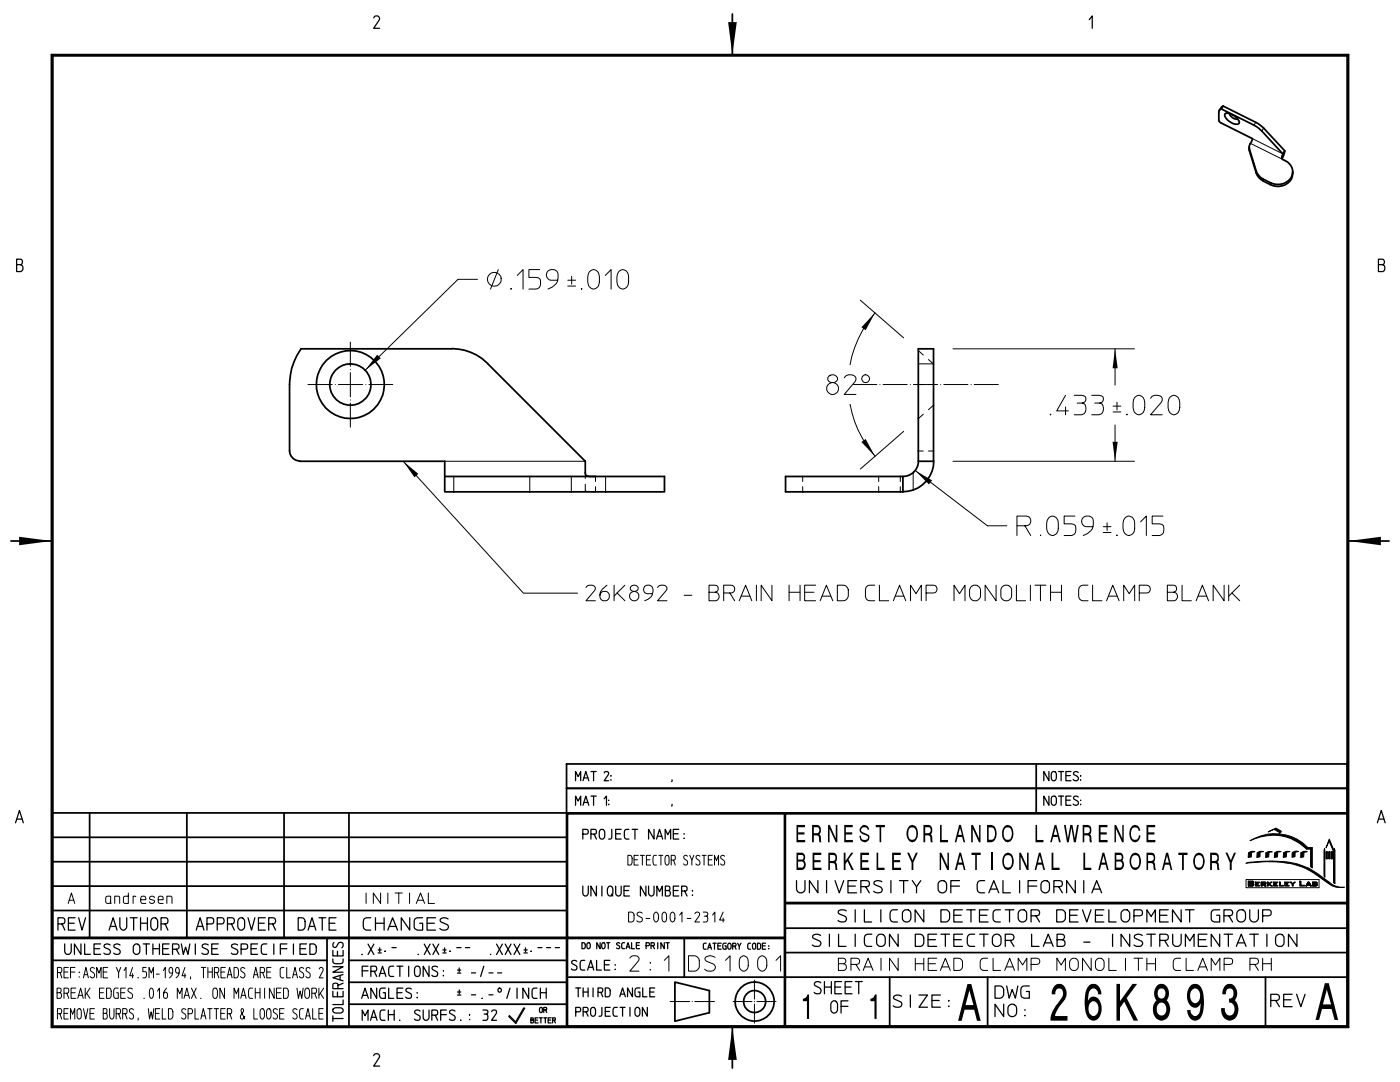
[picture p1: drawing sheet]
<svg xmlns="http://www.w3.org/2000/svg" width="279mm" height="216mm" viewBox="0 0 279 216" stroke-linecap="round" stroke-linejoin="round" font-family="sans-serif">
<g fill="#000">
<path d="M145.3 4.4h1.7l-.8 6.5z" fill-rule="evenodd"/>
<path d="M75.3 70.8l.7 .7-3.1 2.4z" fill-rule="evenodd"/>
<path d="M174.6 62.4l-1.8 3.5-.9-.6z" fill-rule="evenodd"/>
<path d="M222.5 69.6l.6 3.9h-1.1z" fill-rule="evenodd"/>
<path d="M80.5 92l3 2.5-.8 .7z" fill-rule="evenodd"/>
<path d="M171.9 88.2l.9-.6 1.8 3.5z" fill-rule="evenodd"/>
<path d="M182.6 93.9l3.4 1.9-.6 .9z" fill-rule="evenodd"/>
<path d="M222 88.2h1.1l-.6 3.8z" fill-rule="evenodd"/>
<path d="M3.8 107.1l6.5 .8-6.5 .9z" fill-rule="evenodd"/>
<path d="M269.1 107.9l6.5-.8v1.7z" fill-rule="evenodd"/>
<path d="M159 170.1v3.5h1.1a1.32 1.32 0 0 0 .4-2 1.01 1.01 0 0 0-.4-1.5zM159.3 171.9v1.2h.8a.65 .65 0 0 0 .4-.6 .65 .65 0 0 0-.4-.6zM159.3 170.6v.9h.8a.49 .49 0 0 0 .3-.4 .49 .49 0 0 0-.3-.5z" fill-rule="evenodd"/>
<path d="M159 164.6h1.7v.5h-1.4v1h1.2v.4h-1.2v1.1h1.4v.5h-1.7z" fill-rule="evenodd"/>
<path d="M162.4 165.1v1.2h.6a.61 .61 0 0 0 .5-.6 .61 .61 0 0 0-.5-.6zM162.1 164.6h1a1.09 1.09 0 0 1 .4 1.9l.3 .4 .1 1.2h-.4l-.1-.7a.51 .51 0 0 0-.4-.7h-.6v1.4h-.3z" fill-rule="evenodd"/>
<path d="M162.2 170.1h1.7v.5h-1.4v1h1.3v.4h-1.3v1.1h1.4v.5h-1.7z" fill-rule="evenodd"/>
<path d="M165.2 164.6h.4l1.2 2.7v-2.7h.3v3.5h-.3l-1.2-2.7v2.7h-.4z" fill-rule="evenodd"/>
<path d="M165.6 170.6v1.2h.7a.62 .62 0 0 0 .4-.6 .62 .62 0 0 0-.4-.6zM165.3 170.1h1a1.09 1.09 0 0 1 .4 1.9l.3 .4 .1 1.2h-.3l-.1-.9a.43 .43 0 0 0-.5-.5h-.6v1.4h-.3z" fill-rule="evenodd"/>
<path d="M168.5 164.6h1.7v.5h-1.4v1h1.3v.4h-1.3v1.1h1.4v.5h-1.7z" fill-rule="evenodd"/>
<path d="M168.4 170.1h.3v1.7l1.2-1.7h.4l-1 1.4 1.1 2.1h-.4l-.9-1.8-.4 .6v1.2h-.3z" fill-rule="evenodd"/>
<path d="M171.9 164.9a.93 .93 0 0 1 1-.2 .93 .93 0 0 1 .6 .9h-.4a.64 .64 0 0 0-.7-.5 .64 .64 0 0 0-.5 .8l.9 .4a.87 .87 0 0 1 .7 1.1 .87 .87 0 0 1-1.2 .6l-.5-.3-.2-.3-.1-.6h.3a.71 .71 0 0 0 .6 .8 .71 .71 0 0 0 .8-.7l-.7-.3a.96 .96 0 0 1-.9-.7 .96 .96 0 0 1 .3-1z" fill-rule="evenodd"/>
<path d="M171.7 170.1h1.7v.5h-1.4v1h1.3v.4h-1.3v1.1h1.5v.5h-1.8z" fill-rule="evenodd"/>
<path d="M174.9 170.1h.4v3h1.2v.5h-1.6z" fill-rule="evenodd"/>
<path d="M174.8 164.6h1.8v.5h-.7v3h-.4v-3h-.7z" fill-rule="evenodd"/>
<path d="M178 170.1h1.8v.5h-1.4v1h1.2v.4h-1.2v1.1h1.4v.5h-1.8z" fill-rule="evenodd"/>
<path d="M181.6 164.7a2.08 2.08 0 0 0 .2 3.3 1.04 1.04 0 0 0 1.3-.9 1.88 1.88 0 0 0-1-2.5zM181.6 165.2a1.74 1.74 0 0 0 .2 2.3 .86 .86 0 0 0 1.1-1 1.01 1.01 0 0 0-.9-1.4z" fill-rule="evenodd"/>
<path d="M181 170.1h.4l.7 1.6 .7-1.6h.4l-.9 2v1.5h-.4v-1.5z" fill-rule="evenodd"/>
<path d="M184.6 165.1v1.2h.7a.62 .62 0 0 0 .4-.6 .62 .62 0 0 0-.4-.6zM184.3 164.6h1a1.09 1.09 0 0 1 .4 1.9l.3 .4 .2 1.2h-.4l-.1-.7a.51 .51 0 0 0-.5-.7h-.6v1.4h-.3z" fill-rule="evenodd"/>
<path d="M187.5 170.1h.4l1.2 2.7v-2.7h.3v3.5h-.3l-1.3-2.7v2.7h-.3z" fill-rule="evenodd"/>
<path d="M187.6 164.6h.3v3h1.3v.5h-1.6z" fill-rule="evenodd"/>
<path d="M191.4 164.6l-.9 3.5h.4l.2-1.1h.9l.3 1.1h.3l-.8-3.5zM191.6 165.2l-.4 1.4h.8z" fill-rule="evenodd"/>
<path d="M191.5 170.1l-.9 3.5h.3l.3-1.1h.9l.3 1.1h.3l-.9-3.5zM191.6 170.7l-.3 1.4h.7z" fill-rule="evenodd"/>
<path d="M193.8 164.6h.4l1.2 2.7v-2.7h.3v3.5h-.3l-1.3-2.7v2.7h-.3z" fill-rule="evenodd"/>
<path d="M193.9 170.1h1.8v.5h-.8v3h-.3v-3h-.7z" fill-rule="evenodd"/>
<path d="M197 164.6v3.5a1.64 1.64 0 0 0 1.4-.3 2.26 2.26 0 0 0-.2-3.1zM197.3 165.1v2.5a1.04 1.04 0 0 0 1.1-.3 1.04 1.04 0 0 0 .2-1.1 .97 .97 0 0 0-1.3-1.1z" fill-rule="evenodd"/>
<path d="M200.6 164.7a2.14 2.14 0 0 0 .2 3.3 1.04 1.04 0 0 0 1.3-.9 1.88 1.88 0 0 0-.9-2.5zM200.7 165.2a1.74 1.74 0 0 0 .1 2.3 .76 .76 0 0 0 1.1-.7 1.41 1.41 0 0 0-.5-1.7z" fill-rule="evenodd"/>
<path d="M200.6 170.4a2.12 2.12 0 0 0 .3 3.1 .99 .99 0 0 0 1.3-.8 1.91 1.91 0 0 0-.9-2.6zM200.7 170.7a1.7 1.7 0 0 0 .2 2.4 .83 .83 0 0 0 .9-.2 .83 .83 0 0 0 .2-.9 1.01 1.01 0 0 0-.9-1.4z" fill-rule="evenodd"/>
<path d="M203.4 170.1h.3l1.3 2.7v-2.7h.3v3.5h-.4l-1.2-2.7v2.7h-.3z" fill-rule="evenodd"/>
<path d="M206.7 164.6h.3v3h1.2v.5h-1.5z" fill-rule="evenodd"/>
<path d="M207.3 170.1l-.8 3.5h.3l.3-1.1h.9l.2 1.1h.4l-.9-3.5zM207.5 170.7l-.3 1.4h.7z" fill-rule="evenodd"/>
<path d="M209.9 170.1h.3v3h1.3v.5h-1.6z" fill-rule="evenodd"/>
<path d="M210.5 164.6l-.9 3.5h.3l.3-1.1h.9l.2 1.1h.4l-.9-3.5zM210.6 165.2l-.3 1.4h.7z" fill-rule="evenodd"/>
<path d="M212.3 164.6h.4l.4 2.7 .5-2.7h.4l.5 2.7 .4-2.7h.4l-.6 3.5h-.4l-.5-3-.5 3h-.4z" fill-rule="evenodd"/>
<path d="M216.2 170.1h.4v3h1.2v.5h-1.6z" fill-rule="evenodd"/>
<path d="M216.4 165.1v1.2h.6a.62 .62 0 0 0 .5-.6 .62 .62 0 0 0-.5-.6zM216.1 164.6h1a1.09 1.09 0 0 1 .4 1.9l.3 .4 .1 1.2h-.4l-.1-1.2-.4-.2h-.6v1.4h-.3z" fill-rule="evenodd"/>
<path d="M220 170.1l-.8 3.5h.3l.3-1.1h.9l.2 1.1h.4l-.9-3.5zM220.2 170.7l-.3 1.4h.7z" fill-rule="evenodd"/>
<path d="M219.3 164.6h1.7v.5h-1.4v1h1.3v.4h-1.3v1.1h1.5v.5h-1.8z" fill-rule="evenodd"/>
<path d="M222.4 164.6h.3l1.3 2.7v-2.7h.3v3.5h-.4l-1.2-2.7v2.7h-.3z" fill-rule="evenodd"/>
<path d="M222.5 170.1v3.5h1.1a1.26 1.26 0 0 0 .4-2 1.01 1.01 0 0 0-.4-1.5zM222.8 171.9v1.2h.8a.63 .63 0 0 0 .4-.6 .63 .63 0 0 0-.4-.6zM222.8 170.6v.9h.8a.49 .49 0 0 0 .3-.4 .49 .49 0 0 0-.3-.5z" fill-rule="evenodd"/>
<path d="M226 170.4a2.12 2.12 0 0 0 .3 3.1 .99 .99 0 0 0 1.3-.8 1.91 1.91 0 0 0-.9-2.6zM226.1 170.7a1.65 1.65 0 0 0 .2 2.4 .83 .83 0 0 0 .9-.2 .83 .83 0 0 0 .2-.9 1.01 1.01 0 0 0-.9-1.4z" fill-rule="evenodd"/>
<path d="M226 164.7a1.07 1.07 0 0 1 1.6 1l-.3 .1a.76 .76 0 0 0-.9-.7 .76 .76 0 0 0-.7 .8 1.48 1.48 0 0 0 .5 1.6 .77 .77 0 0 0 1.1-.8h.3a1.16 1.16 0 0 1-1.4 1.3 2.14 2.14 0 0 1-.2-3.3z" fill-rule="evenodd"/>
<path d="M229.1 170.6v1.2h.7a.61 .61 0 0 0 .5-.6 .61 .61 0 0 0-.5-.6zM228.8 170.1h1.1a1.13 1.13 0 0 1 .4 1.9l.2 .4 .2 1.2h-.4l-.1-.9a.42 .42 0 0 0-.5-.5h-.6v1.4h-.3z" fill-rule="evenodd"/>
<path d="M228.8 164.6h1.7v.5h-1.3v1h1.2v.4h-1.2v1.1h1.4v.5h-1.8z" fill-rule="evenodd"/>
<path d="M232.7 170.1l-.8 3.5h.3l.3-1.1h.9l.2 1.1h.4l-.9-3.5zM232.9 170.7l-.3 1.4h.7z" fill-rule="evenodd"/>
<path d="M235.2 170.1h1.8v.5h-.7v3h-.4v-3h-.7z" fill-rule="evenodd"/>
<path d="M238.7 170.4a2.12 2.12 0 0 0 .3 3.1 .99 .99 0 0 0 1.3-.8 2.22 2.22 0 0 0-.6-2.4l-.5-.2zM238.8 170.7a1.74 1.74 0 0 0 .2 2.4 .94 .94 0 0 0 1-.4 .94 .94 0 0 0 .1-1 .84 .84 0 0 0-.3-.9 .84 .84 0 0 0-1-.1z" fill-rule="evenodd"/>
<path d="M241.9 170.6v1.2h.6a.61 .61 0 0 0 .5-.6 .61 .61 0 0 0-.5-.6zM241.5 170.1h1.1a1.09 1.09 0 0 1 .4 1.9 1.15 1.15 0 0 1 .3 1.2l.1 .4h-.4l-.1-.7a.51 .51 0 0 0-.5-.7h-.5v1.4h-.4z" fill-rule="evenodd"/>
<path d="M244.6 170.1h.4l.6 1.6 .7-1.6h.4l-.9 2v1.5h-.4v-1.5z" fill-rule="evenodd"/>
<path d="M249.2 170.2a1.03 1.03 0 0 1 1.2-.2l-.6 .1-.1 .9-.6 .1z" fill-rule="evenodd"/>
<path d="M250.5 176h.9v.1h-.7v.2h.4v.2h-.4v.2h.7v.1h-.9z" fill-rule="evenodd"/>
<path d="M251 170l.7-.2 .4 .1-.6 .1v1l-.7 .1z" fill-rule="evenodd"/>
<path d="M252.6 170.2a1.2 1.2 0 0 1 1.3-.2l-.6 .1-.1 .9-.6 .1z" fill-rule="evenodd"/>
<path d="M252.9 176h.3v.3l.4-.3h.3l-.6 .4 .7 .4h-.4l-.4-.3v.3h-.3z" fill-rule="evenodd"/>
<path d="M254.2 176h.8v.1h-.6v.2h.3v.2h-.3v.2h.6v.1h-.8z" fill-rule="evenodd"/>
<path d="M255.3 176h.3v.7h.6v.1h-.9z" fill-rule="evenodd"/>
<path d="M254.4 170.2a1.08 1.08 0 0 1 1.2-.3l-.6 .1v1l-.7 .1z" fill-rule="evenodd"/>
<path d="M253.1 166l1.5-.8 1.1 .6v.3l-.4 .2v-.2l-1.1-.6z" fill-rule="evenodd"/>
<path d="M256.4 176h.9v.1h-.7v.2h.4v.2h-.4v.2h.7v.1h-.9z" fill-rule="evenodd"/>
<path d="M256.2 170.2a1.12 1.12 0 0 1 1.2-.3l-.6 .1-.1 1-.6 .1z" fill-rule="evenodd"/>
<path d="M257.5 176h.2l.3 .3 .3-.3h.2l-.4 .5v.3h-.2v-.3z" fill-rule="evenodd"/>
<path d="M249.5 167.7a9.3 9.3 0 0 1 11.5 1.4h.9v4.1l-.4-.3v-3.5h-.8a9.5 9.5 0 0 0-11.2-1.7z" fill-rule="evenodd"/>
<path d="M257.9 170.1a1.2 1.2 0 0 1 1.2-.2l-.6 .1-.1 1-.6 .1z" fill-rule="evenodd"/>
<path d="M259.4 175.8h.2v.8h.7v.2h-.9z" fill-rule="evenodd"/>
<path d="M259.6 170.2a1.05 1.05 0 0 1 1.2-.2l-.6 .1v.9l-.6 .1z" fill-rule="evenodd"/>
<path d="M248.7 172.3a21.7 21.7 0 0 1 12 .8 22.7 22.7 0 0 1 4.9 3.3 4.4 4.4 0 0 0 2.7 .7 4.5 4.5 0 0 1-3.9-1.2 18.5 18.5 0 0 0-4.6-2.9 21.8 21.8 0 0 0-10.1-.8z" fill-rule="evenodd"/>
<path d="M264.3 169.3l.1 5.7-.2-.2z" fill-rule="evenodd"/>
<path d="M264.6 170l.1-.1 .2 .1-.1 1.4-.2-.1z" fill-rule="evenodd"/>
<path d="M265.1 170l.2-.1 .1 .1-.1 1.4-.2-.1z" fill-rule="evenodd"/>
<path d="M265.7 169.9l.2 .1-.1 1.4-.2-.1z" fill-rule="evenodd"/>
<path d="M265.3 167.4l.8 1.9-.1 .3-.7-1.8-.6 1.4z" fill-rule="evenodd"/>
<path d="M266.3 169.3l.1 .4v6.6l-.3-.2v-6.4z" fill-rule="evenodd"/>
<path d="M193.1 196.4l-1.9 7.3h.7l.6-2.2h1.9l.6 2.2h.7l-1.8-7.3zM193.5 197.6l-.8 3h1.6z" fill-rule="evenodd"/>
<path d="M222.8 196.3h.7v3.5l2.5-3.5h.9l-2 2.8 2.2 4.6h-.9l-1.8-3.8-.9 1.2v2.6h-.7z" fill-rule="evenodd"/>
<path d="M231.2 197.5a1.09 1.09 0 0 0 .7 1.7 1.08 1.08 0 0 0 .7-1 1.08 1.08 0 0 0-.7-1zM231.4 200.2a1.5 1.5 0 0 0 .3 2.4 1.12 1.12 0 0 0 1.1-1.4 .96 .96 0 0 0-.4-1 .96 .96 0 0 0-1 0zM230.9 196.7a2.34 2.34 0 0 0-.1 2.9 2.58 2.58 0 0 0 .3 3.8 1.61 1.61 0 0 0 2.3-1.1 2.62 2.62 0 0 0-.6-2.7 2.11 2.11 0 0 0-.8-3.3l-.7 .1z" fill-rule="evenodd"/>
<path d="M238 197.4a1.76 1.76 0 0 0 .3 2.8 1.53 1.53 0 0 0 1-2.5 .78 .78 0 0 0-1.3-.3zM237.7 196.6a1.5 1.5 0 0 1 2.3 1.2 7.3 7.3 0 0 1-.5 5.4 1.47 1.47 0 0 1-1.6 .3 1.47 1.47 0 0 1-.9-1.3l-.1-.7h.7a.93 .93 0 0 0 .7 1.2 .93 .93 0 0 0 1.1-.7l.2-1.8a1.3 1.3 0 0 1-1.3 .9 1.3 1.3 0 0 1-1.2-1.1 3.1 3.1 0 0 1 .6-3.4z" fill-rule="evenodd"/>
<path d="M264.4 196.2l-1.9 7.3h.7l.6-2.2h1.9l.6 2.2h.8l-1.9-7.3zM264.8 197.5l-.8 2.9h1.6z" fill-rule="evenodd"/>
<path d="M146.2 205l.8 6.5h-1.7z" fill-rule="evenodd"/>
<path d="M160.2 199.3l.6-.3 .3-.6h.4v4.9h-.5v-3.5h-.8z" fill-rule="evenodd"/>
<path d="M173.7 199.3l.6-.3 .3-.6h.3v4.9h-.4v-3.5h-.8z" fill-rule="evenodd"/>
<path d="M210.5 196.7a1.37 1.37 0 0 1 1.4-.3 1.37 1.37 0 0 1 .9 1.2 2.58 2.58 0 0 1-.9 2.6 5.8 5.8 0 0 0-1.4 2.5h2.5v1h-3.3a5.2 5.2 0 0 1 1.4-3.5 3.3 3.3 0 0 0 1.1-1.8 .84 .84 0 0 0-.8-1.2 .84 .84 0 0 0-.8 1.2h-.7a2.16 2.16 0 0 1 .6-1.7z" fill-rule="evenodd"/>
<path d="M217.5 200.2a1.82 1.82 0 0 0 .6 2.5 1.33 1.33 0 0 0 1.1-1.7 1 1 0 0 0-.4-1 1 1 0 0 0-1.1 0zM217.4 196.6a1.5 1.5 0 0 1 2.3 1.2l.1 .6h-.7a.93 .93 0 0 0-.6-1.2 .93 .93 0 0 0-1.2 .7l-.2 1.8a1.3 1.3 0 0 1 1.4-.8 1.3 1.3 0 0 1 1.1 1.1 2.84 2.84 0 0 1-.9 3.6 1.55 1.55 0 0 1-2-1.4 7.1 7.1 0 0 1 .5-5.4z" fill-rule="evenodd"/>
<path d="M244.5 196.7a1.4 1.4 0 0 1 1.5-.3 1.4 1.4 0 0 1 .8 1.2 2.34 2.34 0 0 1-.3 2 2.58 2.58 0 0 1-.4 3.8 1.74 1.74 0 0 1-2.4-1.8v-.4h.7a1.1 1.1 0 0 0 .3 1.1 1.1 1.1 0 0 0 1.2 .2 1.46 1.46 0 0 0-.4-2.4h-.2v-.9a1.07 1.07 0 0 0 .9-.7 1.07 1.07 0 0 0-.4-1.2 .85 .85 0 0 0-1 .1 .85 .85 0 0 0-.1 1h-.8a2.3 2.3 0 0 1 .6-1.7z" fill-rule="evenodd"/>
</g>
<g fill="none" stroke="#000" stroke-width=".2">
<path d="M249.3 29.7v.4M249.6 28.6l6.5 3.3M249.9 27.7l6.1 3M250.6 24.4l-.3 .6M250.7 34.2v.4M252.1 35.7v.4M252.2 25.6l-.4 .5M253.6 36.5v.4M255.9 31.2v.4M95.3 55.7h-3.9l-18.5 18.2M99.4 53.8l-1.5 3.9M102 57.6l.1 .1z"/>
<path d="M103.2 55l1.2-1.2v3.9M107.7 53.8h-2.1v1.6l1.9 .1a1.34 1.34 0 0 1-.5 2.2h-1.4M111.3 55.9h-1.4a1.14 1.14 0 0 1-.7-1.7 1.14 1.14 0 0 1 1.9-.1 2.46 2.46 0 0 1-1.7 3.6M113.3 57.1h1.6M113.3 55.9h1.6M114.1 55.1v1.6M116 57.6l.1 .1zM117.6 54.3a1.06 1.06 0 0 1 1.1-.5 1.06 1.06 0 0 1 .8 .9 2.27 2.27 0 0 1-.6 2.9 1.18 1.18 0 0 1-1.6-1.4v-1zM120.8 55l1.2-1.2v3.9M123.6 54.1a1.16 1.16 0 0 1 1.3-.1 1.16 1.16 0 0 1 .5 1.2 2.18 2.18 0 0 1-.4 2.2 1.18 1.18 0 0 1-1.3 .1 1.18 1.18 0 0 1-.6-1.3 2.28 2.28 0 0 1 .5-2.1zM171.7 59.9l8.6 7.5M165.4 75.1a1.01 1.01 0 0 1 1.1-.3 1.01 1.01 0 0 1 .6 1 1.02 1.02 0 0 1-1.1 .6 1.02 1.02 0 0 1-.8-1z"/>
<path d="M166 76.3a1.21 1.21 0 0 0-.8 1.9 1.21 1.21 0 0 0 2 0 1.21 1.21 0 0 0-.8-1.9M168.5 75.4a1.39 1.39 0 0 1 2.3 0l-.2 .8-2.1 2.5h2.3M174.6 62.4a21.6 21.6 0 0 0-4.9 10.4M183.3 72.6h3M190.2 69.6h36.2M212.7 78.9l-1.8 3.1h2.3M214.4 78.9l1.9 .1a.77 .77 0 0 1 .4 .9 .77 .77 0 0 1-.8 .5 1.21 1.21 0 0 1 .5 2.1l-.6 .3h-1.4M217.9 78.9l1.9 .1a.77 .77 0 0 1 .4 .9 .77 .77 0 0 1-.8 .5 1.21 1.21 0 0 1 .5 2.1l-.6 .3h-1.4M222.5 69.6v7.2M226.4 79.4a1.06 1.06 0 0 1 1.1-.5 1.06 1.06 0 0 1 .9 .9 2.27 2.27 0 0 1-.7 2.9 1.18 1.18 0 0 1-1.6-1.4v-1zM229.6 79.5a1.39 1.39 0 0 1 2.4 0l-.2 .8-2.2 2.5h2.4M233.4 79.4a1.06 1.06 0 0 1 1.1-.5 1.06 1.06 0 0 1 .8 .9 2.27 2.27 0 0 1-.6 2.9 1.18 1.18 0 0 1-1.6-1.4v-1z"/>
<path d="M80.5 92l24 26.4h10.8M88.8 92h28M90.6 95.1v3M105.7 95.1v3M114 95.1v3M120.9 95.1v3M169.7 80.7a21.2 21.2 0 0 0 4.9 10.3M180.3 86.1l-8.6 7.5M182.2 94.3v3.5M182.6 93.9l14.5 11h3.8M190.2 92h36.2M209.6 82.7l.1 .1z"/>
<path d="M212.7 81.2v1.6M215 80.4h.9M218.5 80.4h.9M222.1 82.2h1.6M222.1 81h1.6M222.5 84.8v7.2M222.9 80.3v1.5M224.9 82.7l.1 .1zM116.9 117.2a1.15 1.15 0 0 1 1.9 0l-.2 .7-1.7 2h1.9M121.1 116.8a2.35 2.35 0 0 0-1.4 2.3 .95 .95 0 0 0 1.5 .6 .95 .95 0 0 0 0-1.6 .95 .95 0 0 0-1.5 .7M122.6 116.8v3.1M123.2 118.3l-.6 .7"/>
<path d="M124.7 116.8l-1.5 1.5 1.5 1.6M125.9 117a.75 .75 0 0 1 1-.2 .75 .75 0 0 1 .3 1l-.5 .2a.65 .65 0 0 1-.7-.2 .65 .65 0 0 1-.1-.8zM126.4 118a.96 .96 0 0 0-.6 1.5 .96 .96 0 0 0 1.6 0 .96 .96 0 0 0-.7-1.5M130.2 118.5h-1a.92 .92 0 0 1-.7-1.1 .92 .92 0 0 1 1-.7 .92 .92 0 0 1 .8 .8v.6a1.92 1.92 0 0 1-1.6 1.8M131.2 117.2a1.15 1.15 0 0 1 1.9 0l-.2 .7-1.7 2h1.9M136.5 118.8h1.6M141.5 118.2h1.2a.86 .86 0 0 1 .8 .8 .86 .86 0 0 1-.6 .9h-1.4v-3.1h1.2a.71 .71 0 0 1 .6 .6 .71 .71 0 0 1-.6 .8M144.4 118.3v1.6M145.7 118.3h-1.3v-1.5h1.5a.79 .79 0 0 1 .7 .9 .79 .79 0 0 1-.9 .6l.9 1.6M147.5 119.9l1.3-3.1 1.2 3.1M147.9 119h1.7M151 116.8v3.1"/>
<path d="M154.1 116.8v3.1l-2.2-3.1v3.1M157.5 116.8v3.1M157.5 118.2h2.2M159.7 116.8v3.1M160.6 118.2h1.9M162.8 116.8h-2.2v3.1h2.2M163.7 119.9l1.2-3.1 1.3 3.1M164.1 119h1.7M167.1 116.8h1.2l.8 .4a2.16 2.16 0 0 1 .1 2l-.5 .6-1.6 .1zM174.6 116.8h-1a.91 .91 0 0 0-.9 .9v1.3a.86 .86 0 0 0 .9 .9h1M175.5 116.8v3.1h1.9M178.3 119.9l1.2-3.1 1.3 3.1"/>
<path d="M178.7 119h1.7M181.7 119.9v-3.1l1.1 1.7 1.1-1.7v3.1M184.8 118.3h1.5a.78 .78 0 0 0 .7-.8 .78 .78 0 0 0-.7-.7h-1.5v3.1M190.4 119.9v-3.1l1.1 1.7 1.1-1.7v3.1M193.9 117a1.09 1.09 0 0 1 1.8 .7v1.3a1.11 1.11 0 0 1-1.1 .9 1.11 1.11 0 0 1-1.1-.9v-1.3zM198.8 116.8v3.1l-2.2-3.1v3.1M200 117.2a1.09 1.09 0 0 1 1.1-.4 1.09 1.09 0 0 1 .8 .9v1.3a1.09 1.09 0 0 1-1.1 .9 1.09 1.09 0 0 1-1.1-.9v-1.3zM202.8 116.8v3.1h1.9M203 104.9v2M204.5 104.9h-1.5v-1.9h1.8a.98 .98 0 0 1 .9 1.1 .98 .98 0 0 1-1.2 .8l1.2 2M205.6 116.8v3.1M206.6 116.8h1v3.1"/>
<path d="M207.6 106.8l.1 .1zM207.6 116.8h1.1M209.4 103.3a1.16 1.16 0 0 1 1.3-.1 1.16 1.16 0 0 1 .5 1.2 2.18 2.18 0 0 1-.5 2.2 1.18 1.18 0 0 1-1.3 0 1.18 1.18 0 0 1-.5-1.2 2.28 2.28 0 0 1 .5-2.1zM209.7 116.8v3.1M209.7 118.2h2.1M211.8 116.8v3.1M214.5 103h-2.1v1.5l1.9 .1a1.34 1.34 0 0 1-.4 2.3h-1.5M217.1 116.8h-1.3a.85 .85 0 0 0-.5 .9v1.3a.86 .86 0 0 0 .8 .9h1M218.1 116.8v3.1h1.8M218.1 105.1h-1.4a1.14 1.14 0 0 1-.6-1.7 1.14 1.14 0 0 1 1.8-.1 2.46 2.46 0 0 1-1.7 3.6M220.2 106.3h1.5M220.2 105.1h1.5"/>
<path d="M220.8 119.9l1.3-3.1 1.2 3.1M220.9 104.3v1.6M221.2 119h1.8M222.9 106.8l.1 .1zM224.3 119.9v-3.1l1.1 1.7 1-1.7v3.1M224.6 103.3a1.16 1.16 0 0 1 1.3-.1 1.16 1.16 0 0 1 .5 1.2 2.18 2.18 0 0 1-.4 2.2 1.18 1.18 0 0 1-1.3 0 1.18 1.18 0 0 1-.6-1.2 2.28 2.28 0 0 1 .5-2.1zM227.4 118.3h1.4a.78 .78 0 0 0 .8-.8 .78 .78 0 0 0-.8-.7h-1.4v3.1M227.6 104.1l1.2-1.1v3.9M232.1 103h-2.2v1.5l2 .1a1.34 1.34 0 0 1-.5 2.3h-1.5M233 118.2h1.2a.86 .86 0 0 1 .8 .8 .86 .86 0 0 1-.6 .9h-1.4v-3.1h1.1a.71 .71 0 0 1 .7 .6 .71 .71 0 0 1-.6 .8M235.9 116.8v3.1h1.9M238.7 119.9l1.3-3.1 1.2 3.1"/>
<path d="M239.1 119h1.7M244.3 116.8v3.1l-2.2-3.1v3.1M245.2 116.8v3.1M245.9 118.3l-.7 .7M247.4 116.8l-1.5 1.5 1.5 1.6M13.8 179.6h.9M22.1 179.9a.51 .51 0 0 1-.5 .4 .51 .51 0 0 1-.5-.4l.1-.9 .9-.2v1.4l.1 .1M25.6 178.2v2.1l-.8-.1-.2-.4 .1-.8 .3-.2h.6M27.1 178.9l-.5-.1v1.5M28.1 179.5h1a.53 .53 0 0 0-.4-.7 .53 .53 0 0 0-.6 .4v.6l.2 .4 .8 .1M30.8 179.1a.47 .47 0 0 0-.6-.3 .47 .47 0 0 0-.2 .7l.7 .1a.46 .46 0 0 1-.2 .7 .46 .46 0 0 1-.7-.3M31.6 179.5h1a.52 .52 0 0 0-.4-.7 .52 .52 0 0 0-.6 .4v.9l.2 .1 .8 .1"/>
<path d="M73.1 178.2v2.1M76 178.2v2.1l-1.5-2.1v2.1M77.4 178.2v2.1M78.8 178.2h.8v2.1M79.6 178.2h.7M81.7 178.2v2.1M83.4 179.6h1.1M85.5 178.2v2.1h1.2M125.3 170.7h.6l.2 .4v1.1l-.3 .4h-.5zM126.5 171.6h.7M127.4 170.7h-.9v1.9h.9M127.8 170.7h.4v1.9"/>
<path d="M128.2 170.7h.4M129 171.6h.7M129.9 170.7h-.9v1.9h.9M131 170.7h-.5l-.2 .5 .1 1.3 .6 .1M131.5 170.7h.4v1.9M131.9 170.7h.4M133 170.7h.3l.2 .4v.9a.43 .43 0 0 1-.4 .6 .43 .43 0 0 1-.4-.6v-.8zM133.9 171.6v1M134.4 171.6h-.5v-.9h.6a.52 .52 0 0 1 .3 .5 .52 .52 0 0 1-.4 .4l.4 1M137.2 170.9a.4 .4 0 0 0-.6-.2 .4 .4 0 0 0 0 .6l.5 .4a.48 .48 0 0 1 .1 .8 .48 .48 0 0 1-.8-.1M137.7 170.7l.4 .9v1M138.5 170.7l-.4 .9"/>
<path d="M139.7 170.9a.41 .41 0 0 0-.6-.2 .41 .41 0 0 0-.1 .6l.5 .4a.48 .48 0 0 1 .2 .8 .48 .48 0 0 1-.8-.1M140.1 170.7h.4v1.9M140.5 170.7h.4M141.4 171.6h.7M142.2 170.7h-.8v1.9h.8M142.6 172.6v-1.9l.4 1 .4-1v1.9M144.6 170.9a.41 .41 0 0 0-.6-.2 .41 .41 0 0 0 0 .6l.5 .4a.48 .48 0 0 1 .1 .7 .48 .48 0 0 1-.8 0M248.7 175.5h14.5v1.6h-14.5zM249.1 172.1l-.4 .2M249.1 176.3h1l.1 .3M249.1 176.8h.9M249.1 176.7h1.1"/>
<path d="M249.1 176.6h.2M249.1 176.5h.2M249.1 176.4h.2M249.1 176.4h1.1M249.1 176.2h1.1M249.1 176.2h.2M249.1 176.1h.2M249.1 176h1.1M249.1 175.9h1.1M249.1 175.9h1M249.3 176.4v.2h.9M249.3 176v.2"/>
<path d="M249.9 176.4l.1 .1-.1 .1M249.9 176l.1 .1-.1 .1M249.9 176.4h.3M250 176.6h.2M250 176.5h.2M250 176.2h.2M250 176.1h.2M250 175.8h-.9v1h.8M250 175.8l.2 .2M250.1 176.7h-1M250.1 176.2l-1 .1M250.2 176.6l-.3 .2"/>
<path d="M250.2 176l-.1 .3M250.4 169.9a1.21 1.21 0 0 0-1.2 .3l-.1 .9 .6-.1 .1-.9 .6-.1M250.5 176h.9v.1h-.7v.2h.4v.2h-.4v.2h.7v.1h-.9zM251.5 171.9l-2.4 .2M251.7 176.8h.2M251.7 176.7h.2M251.7 176.6h.2M251.7 176.5h.2M251.7 176.4h.9M251.7 176.3h.2M251.7 176.2h.2M251.7 176.1h.9"/>
<path d="M251.9 176.1v.3h.4l.2-.1-.1-.2M252.1 169.9l-.6 .1v1l-.7 .1 .1-.9a1.21 1.21 0 0 1 1.3-.3M252.1 176.5h.2M252.2 176.6h.2M252.2 176.6h.3M252.3 176.7h.2M252.3 176.7h.3M252.4 176.8h.3M252.4 171.9l-3.7 .3M252.4 176.2h.2M252.4 171.9h.5a19 19 0 0 1 6.7 1M252.4 176l.2 .1h-.9"/>
<path d="M252.4 176.3h.2M252.5 176h-.8v.8h.2v-.3l.5 .3h.3l-.4-.3M252.6 176.5h-.9M252.7 176.1l-.2 .4h-.2M252.9 176h.3v.3l.4-.3h.3l-.6 .4 .7 .4h-.4l-.4-.3v.3h-.3zM253.1 166l1.5-.8 1.1 .6v.3l-.4 .2v-.2l-1.1-.6zM253.9 170l-.6 .1-.1 .9-.6 .1v-.9M253.9 170a1.21 1.21 0 0 0-1.3 .2M254 171.8l2.4 .1M254 171.8l-2.5 .1M254.1 166.4a8.9 8.9 0 0 1 6.9 2.7M254.1 166.3a10.5 10.5 0 0 0-4.6 1.4 9.7 9.7 0 0 1 11.2 1.7"/>
<path d="M254.2 176h.8v.1h-.6v.2h.3v.2h-.3v.2h.6v.1h-.8zM255.3 176h.3v.7h.6v.1h-.9zM255.6 169.9l-.6 .1v1l-.7 .1 .1-.9a1.21 1.21 0 0 1 1.3-.3M256.2 170.2a1.17 1.17 0 0 1 1.2-.3l-.6 .1-.1 1-.6 .1zM256.4 176h.9v.1h-.7v.2h.4v.2h-.4v.2h.7v.1h-.9zM256.4 171.9l2.4 .5M257.5 176h.2l.3 .3 .3-.3h.2l-.4 .5v.3h-.2v-.3zM258.8 172.4l2.3 .8M259.2 169.9a1.21 1.21 0 0 0-1.3 .2l-.1 1 .6-.1 .1-1 .6-.1M259.4 175.8h.2v.8h.7v.2h-.9zM259.6 172.9l2.2 1.1M260.6 176.8h.2"/>
<path d="M260.7 176.7h.1M260.7 176.6h.9M260.7 176.5h.8M260.8 176.5h.7M260.8 176.4h.2M260.8 176.7h-.2M260.9 169.9a1.21 1.21 0 0 0-1.3 .3v.9l.6-.1v-.9l.6-.1M260.9 176.3h.2M260.9 176.2h.5M260.9 176.2h.4M260.9 176.5l.2-.4 .2 .4M261 169.1h.9v4.1l-.4-.3v-3.5h-.8"/>
<path d="M261 176.1h.3M261.1 176h.1l.5 .8h-.2l-.1-.2h-.5l-.3 .2zM261.1 176h.2M261.1 173.2l2.1 1.3 1.9 1.4M261.1 176.2l-.2 .1M261.2 176.2l.2 .1M261.2 176.4h.3M261.2 176.3h.2M261.3 176.4h.2M261.4 176.7h.3M261.5 176.8h.2M261.9 174l4 2.8"/>
<path d="M261.9 176.8h.8M261.9 176.7h.9M261.9 176.6h.2M261.9 176.5h.2M261.9 176.4h.8M261.9 176.3h.9M261.9 176.2h.2M261.9 176.1h.9M262.1 176.5v.2h.4M262.1 176.1v.2M262.6 176.5l.1 .1-.1 .1M262.6 176.1l.1 .1-.1 .1"/>
<path d="M262.6 176.3h.2M262.6 176.2h.2M262.6 176.6h.3M262.6 176.5h.3M262.7 176l.2 .1h-1M262.7 176h-.8v.8h.7l.3-.2h-.3M262.7 176.4l.2 .2M262.7 176.4h-.8M262.8 176.7h-.9M262.8 176.5h-.9M262.9 176.1l-.2 .3M264.3 169.3l.1 5.7-.2-.2z"/>
<path d="M264.9 170v1.3M264.9 170l-.1-.1-.1 .1-.1 1.3 .2 .1 .1-.1M265.1 170v1.3M265.2 175.9a4 4 0 0 0 3.1 1.2M265.2 170l.1-.1 .2 .1M265.2 171.3l.1 .1 .2-.1M265.3 167.4l.8 1.9-.1 .3-.7-1.8-.6 1.4zM265.4 170v1.3M265.6 170v1.3M265.7 170l.1-.1 .2 .1M265.7 171.3l.1 .1 .2-.1M265.9 176.7a4 4 0 0 0 2.4 .3"/>
<path d="M265.9 170v1.3M266.3 169.3l.1 .4v6.6l-.3-.2v-6.4zM11.4 198.1h.5a.65 .65 0 0 1 .1 1.1h-.6v-2h.5a.5 .5 0 0 1 .3 .4 .5 .5 0 0 1-.3 .5M11.5 194.1v1M12 194.1h-.5v-1.1h.6a.56 .56 0 0 1 .3 .6 .56 .56 0 0 1-.4 .5l.3 1M12.8 194h.7M12.8 198.2v1M13.3 198.2h-.5v-1h.6a.54 .54 0 0 1 .3 .5 .54 .54 0 0 1-.4 .5l.4 1M13.6 180.3l.7-2.1 .6 2.1M13.7 193h-.9v2.1h.9M14.1 194h.9M14.2 198.1h.8"/>
<path d="M15 193h-.9v2.1M15.1 197.2h-.9v2h.9M15.5 199.2l.6-2 .5 2M15.7 198.6h.7M15.8 194.9h.1M15.8 194h.1M16.7 195.1l.4-2.1 .5 2.1M16.8 194.5h.7M17 197.2v2M17.3 198.2l-.3 .4M18 197.2l-.7 1 .7 1M18.8 193.3a.43 .43 0 0 0-.6-.2 .43 .43 0 0 0 0 .7l.5 .3a.51 .51 0 0 1 .1 .8 .51 .51 0 0 1-.8-.1"/>
<path d="M19.3 195.1v-2.1l.5 1.2 .4-1.2v2.1M19.9 198.1h.7M20.6 194h.7M20.8 197.2h-.9v2h.9M21.3 197.2h.6l.3 .4v1l-.3 .6h-.6zM21.5 193h-.9v2.1h.9M22.9 180.3v-1.5h.7l.2 .2 .1 1.3M23.2 193l.5 1.1v1M23.6 197.2h-.7l-.2 .6 .1 1.2 .2 .2h.6v-1.1h-.3M24.1 193l-.4 1.1M24.1 198.1h.8M24.8 193.7l.4-.7v2.1"/>
<path d="M25 197.2h-.9v2h.9M26.4 197.3a.46 .46 0 0 0-.6-.1 .46 .46 0 0 0-.1 .7l.5 .3a.54 .54 0 0 1 .2 .9 .54 .54 0 0 1-.9-.1M26.5 193l-.6 1.7h.7M26.5 194.3v.8M27.6 195.1h.1M28.8 199.2h.1M29.2 193h-.7v.9h.6l.1 .4-.1 .8h-.6M29.7 195.1v-2.1l.5 1.2 .4-1.2v2.1M30 197.3l.2-.1a1.48 1.48 0 0 1 0 2 1.48 1.48 0 0 1-.2-1.9zM31.2 194.4h.6M31.4 197.8l.4-.6v2M32.6 193.7l.4-.7v2.1"/>
<path d="M33.2 197.2a1.38 1.38 0 0 0-.3 2 .63 .63 0 0 0 .6-.6 .63 .63 0 0 0-.6-.6l-.2 .1-.1 .4M33.3 180.3v-1.5l.9 .1 .1 .2v1.2M34.4 194.2h-.4a.62 .62 0 0 1-.3-.7 .62 .62 0 0 1 .5-.5 1.48 1.48 0 0 1-.4 2.1M35.4 199.2v-2l.5 1.1 .4-1.1v2M35.7 194.2h-.4a.62 .62 0 0 1-.3-.7 .62 .62 0 0 1 .5-.5 1.48 1.48 0 0 1-.4 2.1M36.7 199.2l.6-2 .5 2M36.9 193l-.6 1.7h.8M36.9 194.3v.8M36.9 198.6h.7M38 194.9v.4M38.2 197.2l1 2M39.2 197.2l-1 2"/>
<path d="M40.1 199.2h.1M40.2 193h.4v2.1M40.6 193h.5M41.5 193v2.1M41.5 194h.9M42.4 193v2.1M42.7 197.2h.4l.3 .4v1a.48 .48 0 0 1-.5 .6 .48 .48 0 0 1-.4-.6v-1zM42.8 194.1v1M43.3 194.1h-.5v-1.1h.6a.55 .55 0 0 1 .3 .6 .55 .55 0 0 1-.4 .5l.4 1M44.1 194h.7M44.8 197.2v2l-.9-2v2M45 193h-.9v2.1h.9"/>
<path d="M45.3 195.1l.5-2.1 .5 2.1M45.5 194.5h.7M46.7 193h.5l.4 .5v1.2l-.4 .4h-.5zM46.7 199.2v-2l.5 1.1 .4-1.1v2M48 199.2l.6-2 .5 2M48.2 198.6h.8M48.9 193.3a.44 .44 0 0 0-.7-.2 .44 .44 0 0 0 0 .7l.5 .3a.5 .5 0 0 1 .1 .8 .5 .5 0 0 1-.8-.1M50.4 197.2h-.6l-.2 .6 .1 1.2 .1 .2h.6M50.6 195.1l.4-2.1 .5 2.1M50.7 194.5h.7M50.9 197.2v2M50.9 198.1h1"/>
<path d="M51.9 197.2v2M51.9 194.1v1M52.4 194.1h-.5v-1.1h.6a.55 .55 0 0 1 .3 .6 .55 .55 0 0 1-.4 .5l.4 1M52.8 197.2v2M53.2 194h.8M54.1 193h-.9v2.1h.9M54.7 197.2v2l-.9-2v2M55.2 198.1h.8M56.1 197.2h-.9v2h.9M56.6 197.2h.7l.2 .4v1l-.2 .6h-.7zM56.7 193h-.5l-.3 .5 .1 1.3 .2 .3h.5M57.2 193v2.1h.8"/>
<path d="M58.4 195.1l.5-2.1 .5 2.1M58.5 194.5h.7M59.3 197.2l.2 2 .4-1.4 .3 1.4 .3-2M60.6 193.3a.44 .44 0 0 0-.6-.2 .44 .44 0 0 0-.1 .7l.5 .3a.5 .5 0 0 1 .2 .8 .5 .5 0 0 1-.8-.1M61 197.3a.47 .47 0 0 1 .6-.1 .47 .47 0 0 1 .2 .6v.8a.49 .49 0 0 1-.5 .6 .49 .49 0 0 1-.5-.6v-.8zM61.9 193.3a.43 .43 0 0 0-.6-.1 .43 .43 0 0 0-.1 .6l.5 .3a.5 .5 0 0 1 .2 .8 .5 .5 0 0 1-.8-.1M62.2 198.2v1M62.8 198.2h-.6v-1h.7a.56 .56 0 0 1 .3 .5 .56 .56 0 0 1-.4 .5l.4 1M63.6 197.2v2M63.7 193.4a.43 .43 0 0 1 .6-.3 .43 .43 0 0 1 .1 .7l-.7 1.3h.8M63.9 198.2l-.3 .4M64.6 197.2l-.7 1 .7 1"/>
<path d="M83.1 180.3l.8-2.1 .8 2.1M125.4 182l.8 .1 .3 .5a1.34 1.34 0 0 1-.1 1.2l-1 .2zM125.7 191.2a.99 .99 0 0 1 1-.5 .99 .99 0 0 1 .8 .8l-1.8 2.3h1.8M128.2 182.2a.55 .55 0 0 0-.7-.2 .55 .55 0 0 0-.3 .6l.8 .5a.56 .56 0 0 1 0 .9 .56 .56 0 0 1-.9-.3M128.9 183.3h.8M129.8 193.5h.1M129.8 192.2h.1M130.7 182.2l.3-.2a1.32 1.32 0 0 1 0 2h-.1a1.22 1.22 0 0 1-.2-1.8zM132.2 182.2a.41 .41 0 0 1 .5-.2 .41 .41 0 0 1 .3 .5v1a.42 .42 0 0 1-.4 .5 .42 .42 0 0 1-.4-.5zM132.6 191.6l.9-.9v3.1M133.9 182.2a.41 .41 0 0 1 .5-.2 .41 .41 0 0 1 .3 .5v1a.44 .44 0 0 1-.5 .5 .44 .44 0 0 1-.4-.5zM135.6 182.6l.5-.6v2"/>
<path d="M137.1 183.3h.8M137.4 190.7h1.2l.7 .4a2.25 2.25 0 0 1 .2 2.1l-.5 .5-1.6 .1zM138.7 182.3a.48 .48 0 0 1 .6-.3 .48 .48 0 0 1 .3 .7l-.9 1.3h.9M140.3 182h.6a.41 .41 0 0 1 .4 .4 .41 .41 0 0 1-.4 .4 .66 .66 0 0 1 0 1.2h-.6M140.5 182.8h.4M142.2 182.6l.5-.6v2M142.7 191a1.34 1.34 0 0 0-2 .3l.3 .5 1.3 .5a.76 .76 0 0 1 .4 .9 .76 .76 0 0 1-.8 .6 1.36 1.36 0 0 1-1.3-.4M144.3 182l-.7 1.6h1M144.3 183.2v.8M144.8 191.6l.9-.9v3.1M147.7 191.1a.89 .89 0 0 1 1.2-.3 .89 .89 0 0 1 .4 1.1 1.62 1.62 0 0 1-.6 1.8 .93 .93 0 0 1-1.2-1.1v-.7zM151.4 191.1a.83 .83 0 0 1 .9-.4 .83 .83 0 0 1 .7 .7 1.84 1.84 0 0 1-.6 2.3 .94 .94 0 0 1-1.2-1.1l.1-1.2z"/>
<path d="M154.9 191.6l.9-.9v3.1M167.3 192.3h1a.68 .68 0 0 1 .6 .6 .68 .68 0 0 1-.5 .7h-1.1v-2.4l1.3 .1a.55 .55 0 0 1 .2 .6 .55 .55 0 0 1-.5 .4M169.8 192.4v1.2M170.8 192.4h-1v-1.2h1.2a.62 .62 0 0 1 .6 .7 .62 .62 0 0 1-.8 .5l.8 1.2M172.3 193.6l.9-2.4 1 2.4M172.6 192.9h1.3M175.8 191.2v2.4M179.2 191.2v2.4l-1.7-2.4v2.4M182.7 191.2v2.4M182.7 192.3h1.7M184.4 191.2v2.4M185.2 192.3h1.5"/>
<path d="M186.9 191.2h-1.7v2.4h1.7M187.7 193.6l1-2.4 1 2.4M188 192.9h1.3M190.4 191.2h.9l.6 .3a1.9 1.9 0 0 1 .1 1.7l-.4 .4h-1.2zM197.1 191.2h-.8l-.4 .2a1.81 1.81 0 0 0-.3 1.5l.2 .5 .3 .2h1M198.2 191.2v2.4h1.5M200.5 193.6l1-2.4 1 2.4M200.8 192.9h1.4M203.2 193.6v-2.4l.9 1.3 .8-1.3v2.4M205.8 192.4h1.1a.62 .62 0 0 0 .6-.6 .62 .62 0 0 0-.6-.6h-1.1v2.4M210.9 193.6v-2.4l.9 1.3 .8-1.3v2.4M213.8 191.4a.88 .88 0 0 1 1.4 .5v1a.88 .88 0 0 1-.9 .8 .88 .88 0 0 1-.8-.8v-1z"/>
<path d="M217.8 191.2v2.4l-1.8-2.4v2.4M218.9 191.4a.88 .88 0 0 1 1.4 .5v1a.88 .88 0 0 1-.8 .8 .88 .88 0 0 1-.9-.8v-1zM221.3 191.2v2.4h1.5M224.6 191.2v2.4M226.3 191.2h.9v2.4M227.2 191.2h.8M228.9 191.2v2.4M228.9 192.3h1.7M230.6 191.2v2.4M235.6 191.2h-.8l-.4 .2a1.81 1.81 0 0 0-.3 1.5l.2 .5 .3 .2h1M236.7 191.2v2.4h1.5M239 193.6l1-2.4 1 2.4"/>
<path d="M239.4 192.9h1.3M241.7 193.6v-2.4l.9 1.3 .9-1.3v2.4M244.3 192.4h1.2a.62 .62 0 0 0 .5-.6 .62 .62 0 0 0-.5-.6h-1.2v2.4M249.4 192.4v1.2M250.4 192.4h-1v-1.2h1.2a.62 .62 0 0 1 .5 .7 .62 .62 0 0 1-.7 .5l.7 1.2M252 191.2v2.4M252 192.3h1.7M253.7 191.2v2.4M11.5 202.3v1M12 202.3h-.5v-1h.5a.56 .56 0 0 1 .3 .5 .56 .56 0 0 1-.3 .5l.3 1M12.8 202.2h.7M13.6 201.3h-.8v2h.8"/>
<path d="M14.1 203.3v-2l.4 1.1 .4-1.1v2M15.5 201.5a.43 .43 0 0 1 .5-.2 .43 .43 0 0 1 .2 .6v.8a.46 .46 0 0 1-.4 .6 .46 .46 0 0 1-.4-.6zM16.7 201.3l.4 2 .4-2M18 202.2h.7M18.8 201.3h-.8v2h.8M20.6 202.2h.5a.69 .69 0 0 1 .1 1.1h-.6v-2h.5l.2 .2v.5l-.2 .2M21.9 201.3v1.4a.47 .47 0 0 0 .4 .6 .47 .47 0 0 0 .5-.6v-1.4M23.2 202.3v1M23.7 202.3h-.5v-1h.6a.55 .55 0 0 1 .3 .5 .55 .55 0 0 1-.4 .5l.4 1M24.5 202.3v1M25 202.3h-.5v-1h.6a.55 .55 0 0 1 .3 .5 .55 .55 0 0 1-.4 .5l.4 1M26.6 201.5a.43 .43 0 0 0-.6-.1 .43 .43 0 0 0 0 .6l.5 .4a.52 .52 0 0 1 .1 .7 .52 .52 0 0 1-.8 0"/>
<path d="M27.6 203.1l-.1 .5M29.6 201.3l.2 2 .4-1.4 .2 1.4 .3-2M31 202.2h.7M31.9 201.3h-.9v2h.9M32.4 201.3v2h.7M33.6 201.3h.7l.2 .4v1.2l-.4 .4h-.5zM37.1 201.5a.43 .43 0 0 0-.7-.1 .43 .43 0 0 0 0 .6l.5 .4a.52 .52 0 0 1 .1 .7 .52 .52 0 0 1-.8 0M37.5 202.3h.6a.59 .59 0 0 0 0-1h-.6v2M38.9 201.3v2h.8M40.1 203.3l.5-2 .5 2M40.3 202.7h.6M41.5 201.3h.4v2"/>
<path d="M41.9 201.3h.4M42.8 201.3h.4v2M43.2 201.3h.4M44.1 202.2h.7M44.9 201.3h-.8v2h.8M45.4 202.3v1M45.9 202.3h-.5v-1h.6a.55 .55 0 0 1 .3 .5 .55 .55 0 0 1-.4 .5l.3 1M48.9 202.8l-.4 .4-.3 .1a.52 .52 0 0 1-.2-.7l.6-.9-.2-.4-.2 .1v.5l.7 1.4M50.7 201.3v2h.7M52 201.4a.44 .44 0 0 1 .6 0 .44 .44 0 0 1 .2 .5v.8a.47 .47 0 0 1-.5 .6 .47 .47 0 0 1-.4-.6zM53.3 201.4a.44 .44 0 0 1 .6 0 .44 .44 0 0 1 .2 .5v.8a.47 .47 0 0 1-.5 .6 .47 .47 0 0 1-.4-.6zM55.4 201.5a.44 .44 0 0 0-.7-.1 .44 .44 0 0 0-.1 .6l.6 .4a.51 .51 0 0 1 .1 .7 .51 .51 0 0 1-.8 0"/>
<path d="M55.8 202.2h.8M56.7 201.3h-.9v2h.9M59.3 201.5a.44 .44 0 0 0-.7-.1 .44 .44 0 0 0 0 .6l.5 .4a.51 .51 0 0 1 .1 .7 .51 .51 0 0 1-.8 0M60.5 201.3h-.4l-.3 .4v1.4l.3 .2h.4M61 203.3l.5-2 .4 2M61.1 202.7h.7M62.4 201.3v2h.7M63.6 202.2h.8M64.5 201.3h-.9v2h.9"/>
<circle cx="98.7" cy="55.7" r="1.37"/>
<circle cx="172.7" cy="75.6" r=".79"/>
</g>
<path d="M61.5 76.7h16.9M69.9 68.3v16.9M199.2 76.7h-28.9" fill="none" stroke="#000" stroke-width=".2" stroke-dasharray="4.8 .6 0 .6"/>
<path d="M183.3 76.7h3M118.9 95.1v3M160.2 95.1v3M175.4 95.1v3M179.7 98.1v-3M186.3 90h-3" fill="none" stroke="#000" stroke-width=".2" stroke-dasharray="1 1"/>
<path d="M116.8 97.8v-3.5" fill="none" stroke="#000" stroke-width=".2" stroke-dasharray="1.2 1.2"/>
<path d="M118.9 98.1h-.7a1.44 1.44 0 0 1-1.4-.2v-.1" fill="none" stroke="#000" stroke-width=".2" stroke-dasharray=".7 .7"/>
<path d="M186.3 72.6l-3-2.6M183.3 83.5l3-2.6" fill="none" stroke="#000" stroke-width=".2" stroke-dasharray="1.4 1.4"/>
<path d="M154.9 199.8h-8.6M150.6 204.2v-8.6" fill="none" stroke="#000" stroke-width=".2" stroke-dasharray="3.8 .5 0 .5"/>
<path d="M142.6 199.8h-8.9" fill="none" stroke="#000" stroke-width=".2" stroke-dasharray="3.9 .5 0 .5"/>
<g fill="none" stroke="#000" stroke-width=".35">
<path d="M10.3 10.9h258.8v194.1h-258.8zM10.5 11.1h258.4v193.7h-258.4zM146.2 2.8v8.1M243.3 22l-.1 2.1 .3 .3 6.4 3.3-.6 1.7M243.7 21.7l-.4 .3M243.7 21.7l7.4 3.8 4.9 5.2M244.1 21.2l-.2 .1-.6 .7M244.1 21.2l7 3.5 1.1 .9 4.2 4.5M244.1 21.2l-.4 .5M244.5 22.6a2.64 2.64 0 0 1 2.8 1.9 1.07 1.07 0 0 1-1.5 0l-.7-.4-.5-.6a.6 .6 0 0 1-.1-.9zM245.4 22.6a1.64 1.64 0 0 0 1.6 1.2M249.3 29.4v.7l1.4 4.5a5.1 5.1 0 0 0 5.2 2.5 2.61 2.61 0 0 0 2.1-2.8"/>
<path d="M249.3 29.4l1.4 4.8a5.1 5.1 0 0 0 5.2 2.5 2.6 2.6 0 0 0 2.1-2.4M256 30.7l-.2 .6 .1 .5a3.1 3.1 0 0 1 2.1 2.5M256.4 30.1l-.5 1.5M256.4 30.1l-.4 .6M90.2 69.6h-30.1a12.1 12.1 0 0 0-2.3 7.1v13.3M90.2 69.6a10.1 10.1 0 0 1 7.2 3M97.4 72.6l19.4 19.4v2.6a1.38 1.38 0 0 0 1.6 .5h.5M183.3 69.6h3v22.4h-3zM57.8 90a2.09 2.09 0 0 0 2 2M59.8 92h29v3.1M88.8 95.1h43.8v3h-43.8zM156.8 95.1h23.4v3h-23.4z"/>
<path d="M182.3 94.3a2.97 2.97 0 0 1-2.1 .8M183.3 92a3.1 3.1 0 0 1-1 2.3M186.3 92a6.1 6.1 0 0 1-6.1 6.1M2.2 107.9h8.1M269.1 107.9h8.1M113.1 152.4h155.8v4.9h-155.8zM113.1 157.3h155.8v4.9h-155.8zM206.8 152.4v9.8M10.5 162.2h258.4M10.5 167.1h102.6M10.5 171.9h102.6M10.5 176.8h102.6"/>
<path d="M17.9 162.2v24.8M37.3 162.2v24.8M56.7 162.2v24.8M69.6 162.2v24.8M113.1 162.2v24.8h-102.6M113.2 162.4h43.4v24.6h-43.4zM268.9 162.4h-112.2v17.7h112.2M10.5 187.3h102.6v17.5M10.5 191.6h54.8M10.5 181.7h102.6M65.3 187.3v17.5M69.6 187.3v17.5"/>
<path d="M69.6 196h43.5M69.6 191.6h43.5M113.2 187.3h43.4v17.5h-43.4zM113.2 195h43.4M134.7 196l6.9 1.7v4.4l-6.9 1.7zM136.6 187.3v7.7M156.7 195h112.2M156.7 190.1h112.2M156.7 185.2h112.2M177.6 195v9.8M197.1 195v9.8M252.6 195v9.8"/>
<path d="M268.9 180.3h-112.2v24.5M69.6 200.4h43.5M146.2 205v8.1"/>
<circle cx="69.9" cy="76.7" r="6.8"/>
<circle cx="69.9" cy="76.7" r="4.1"/>
<circle cx="150.6" cy="199.9" r="3.9"/>
<circle cx="150.6" cy="199.9" r="2.21"/>
</g>
<g fill="none" stroke="#000" stroke-width=".25">
<path d="M74.6 3.6a.59 .59 0 0 1 .8-.4 .59 .59 0 0 1 .2 .9l-1 1.5h1.1M217.4 3.9l.6-.7v2.4M3.3 52.8h.8a.75 .75 0 0 1 .5 .7 .75 .75 0 0 1-.4 .7h-.9v-2.5h.8a.57 .57 0 0 1 .4 .6 .57 .57 0 0 1-.4 .5M275.1 52.8h.8a.75 .75 0 0 1 .5 .7 .75 .75 0 0 1-.4 .7h-.9v-2.5h.7a.56 .56 0 0 1 .5 .5 .56 .56 0 0 1-.4 .6M114.9 155.8v-1.8l.5 1 .5-1v1.8M116.3 155.8l.6-1.8 .6 1.8M116.5 155.2h.8M117.9 154h.6v1.8M117.9 158.9h.6v1.8M118.5 154h.5M118.5 158.9h.5M120.6 154.2a.44 .44 0 0 1 .6-.2 .44 .44 0 0 1 .2 .6l-.8 1.2h.9"/>
<path d="M120.6 159.4l.4-.5v1.8M121.5 159.7h.1M121.9 155.6h.1M121.9 154.8h.1M134.1 155.6v.4M209.3 154v1.8l-1-1.8v1.8M209.3 158.9v1.8l-1-1.8v1.8M209.9 154.2a.51 .51 0 0 1 .6-.2 .51 .51 0 0 1 .3 .5v.7a.51 .51 0 0 1-.5 .6 .51 .51 0 0 1-.5-.6zM210 159a.51 .51 0 0 1 .5-.1 .51 .51 0 0 1 .3 .5v.7a.51 .51 0 0 1-.5 .6 .51 .51 0 0 1-.5-.6v-.7zM211.2 154h.6v1.8M211.2 158.9h.6v1.8M211.8 154h.5"/>
<path d="M211.8 158.9h.5M212.7 154.8h.9M212.7 159.7h.9M213.7 154h-1v1.8h1M213.7 158.9h-1v1.8h1M215.2 154.1a.47 .47 0 0 0-.6-.2 .47 .47 0 0 0-.2 .7l.6 .3a.53 .53 0 0 1 0 .8 .53 .53 0 0 1-.8-.2M215.2 159a.47 .47 0 0 0-.6-.2 .47 .47 0 0 0-.2 .7l.6 .3a.53 .53 0 0 1 0 .9 .53 .53 0 0 1-.8-.3M215.7 155.6h.1M215.7 154.8h.1M215.7 159.7h.1M3.1 164.2l.8-2.5 .8 2.5M3.4 163.4h1"/>
<path d="M114.9 160.7v-1.8l.5 .9 .5-.9v1.8M116.3 176.8v1.4a.55 .55 0 0 0 .6 .6 .55 .55 0 0 0 .5-.6v-1.4M116.3 166.4h.8a.49 .49 0 0 0 .3-.4 .49 .49 0 0 0-.3-.5h-.8v1.9M116.3 160.7l.6-1.8 .6 1.8M116.5 160.1h.8M117.9 166.4v1M118.6 166.4h-.7v-.9h.8a.48 .48 0 0 1 .3 .5 .48 .48 0 0 1-.4 .4l.4 1M119 176.8v2l-1.1-2v2M119.8 165.6a.54 .54 0 0 1 .6-.1 .54 .54 0 0 1 .3 .6v.8a.55 .55 0 0 1-.6 .5 .55 .55 0 0 1-.5-.5v-.8zM120.1 176.8v2M121.4 177.1a.52 .52 0 0 1 .6-.3 .52 .52 0 0 1 .3 .6 1.34 1.34 0 0 1-.2 1.2 .56 .56 0 0 1-.6 .1 .56 .56 0 0 1-.3-.5zM121.5 160.5h.1"/>
<path d="M122 178.4l.3 .4M122.1 165.5v1.6l-.2 .3h-.4M122.9 176.8v1.4a.55 .55 0 0 0 .5 .6 .55 .55 0 0 0 .6-.6v-1.4M122.9 166.4h.9M124 165.5h-1.1v1.9h1.1M124.5 177.7h.9M125.5 165.5h-.6l-.3 .6 .1 1.1 .2 .2h.6M125.6 176.8h-1.1v2h1.1M126.2 165.5h.5v1.9M126.7 165.5h.5M128.9 176.8v2l-1.1-2v2M129.4 176.8v1.4a.55 .55 0 0 0 .6 .6 .55 .55 0 0 0 .5-.6v-1.4"/>
<path d="M130.5 165.5v1.9l-1.1-1.9v1.9M131 167.4l.6-1.9 .7 1.9M131.1 178.8v-2l.5 1.1 .6-1.1v2M131.2 166.9h.9M132.8 167.4v-1.9l.5 1 .5-1v1.9M132.8 177.7h.6a.61 .61 0 0 1 .4 .5 .61 .61 0 0 1-.3 .6h-.7v-2h.5a.46 .46 0 0 1 .4 .4 .46 .46 0 0 1-.3 .5M134.1 160.5v.4M134.4 177.7h.9M134.4 166.4h.9M135.5 176.8h-1.1v2h1.1M135.5 165.5h-1.1v1.9h1.1M136 177.8v1"/>
<path d="M136.5 167.3h.1M136.5 166.4h.1M136.6 177.8h-.6v-1h.8a.5 .5 0 0 1 .3 .6 .5 .5 0 0 1-.5 .4l.5 1M138.2 178.6h.1M138.2 177.8h.1M159 175.7v1.7a.85 .85 0 0 0 .8 .8 .85 .85 0 0 0 .9-.8v-1.7M163.2 175.7v2.5l-1.7-2.5v2.5M165 175.7v2.5M166.7 175.7l.8 2.5 .9-2.5M169.2 176.8h1.5M171 175.7h-1.8v2.5h1.8M171.8 176.9v1.3"/>
<path d="M172.8 176.9h-1v-1.2h1.2a.61 .61 0 0 1 .5 .7 .61 .61 0 0 1-.7 .5l.7 1.3M176 176a1.09 1.09 0 0 0-1.6 .1l.1 .4 1.2 .5a.61 .61 0 0 1 .4 .7 .61 .61 0 0 1-.7 .5l-.7-.1-.3-.3M177.8 175.7v2.5M179.5 175.7h.8v2.5M180.3 175.7h.9M182.1 175.7l.8 1.2v1.3M183.8 175.7l-.9 1.2M187.5 175.9a.88 .88 0 0 1 1.4 .6v.9a.85 .85 0 0 1-.8 .8 .85 .85 0 0 1-.9-.8l.1-1.2zM189.8 176.8h1.7M191.5 175.7h-1.7v2.5M196.5 175.7h-.8l-.4 .2a1.77 1.77 0 0 0-.3 1.5l.2 .4 .2 .3 1.1 .1M197.3 178.2l1-2.5 1 2.5"/>
<path d="M197.7 177.4h1.3M200.2 175.7v2.5h1.4M203.5 175.7v2.5M205.2 176.8h1.7M206.9 175.7h-1.7v2.5M207.9 176a.87 .87 0 0 1 .9-.3 .87 .87 0 0 1 .6 .8v.9a.85 .85 0 0 1-.8 .8 .85 .85 0 0 1-.8-.8v-.9zM210.3 176.9v1.3M211.3 176.9h-1v-1.2h1.2a.61 .61 0 0 1 .5 .7 .61 .61 0 0 1-.7 .5l.7 1.3M214.6 175.7v2.5l-1.7-2.5v2.5M215.7 160.5h.1M216.3 175.7v2.5M217.9 178.2l1-2.5 1 2.5"/>
<path d="M218.2 177.4h1.3M274.9 164.2l.8-2.5 .7 2.5M275.1 163.4h1.1M11.6 184.4v1.2M12.4 184.4h-.8v-1.3h.9a.63 .63 0 0 1 .5 .7 .63 .63 0 0 1-.6 .6l.5 1.2M12.9 188.3v1.5a.65 .65 0 0 0 .7 .6 .65 .65 0 0 0 .6-.6v-1.5M13.7 184.2h1.1M15 183.1h-1.3v2.5h1.3M15.7 183.1l.7 2.5 .7-2.5M16.2 188.3v2.1l-1.3-2.1v2.1M16.9 188.3v2.1h1.1M18.8 189.3h1.1"/>
<path d="M20.1 188.3h-1.3v2.1h1.3M21.8 185.6l.8-2.5 .8 2.5M22 188.6a.7 .7 0 0 0-1.2 .2l.2 .3 .8 .3a.6 .6 0 0 1 .1 .9 .6 .6 0 0 1-.9 .1l-.3-.2M22 184.9h1.1M23.9 183.1v1.8a.69 .69 0 0 0 .7 .7 .69 .69 0 0 0 .7-.7v-1.8M24 188.6a.73 .73 0 0 0-1.3 .2l.2 .3 .8 .3a.55 .55 0 0 1 .2 .8 .55 .55 0 0 1-.7 .2l-.5-.2M26 183.1h.7v2.5M26.7 183.1h.7M26.7 188.6a.63 .63 0 0 1 .8-.2 .63 .63 0 0 1 .4 .6v.8a.65 .65 0 0 1-.6 .6 .65 .65 0 0 1-.7-.6zM28 183.1v2.5M28 184.2h1.4M28.6 188.3h.6v2.1"/>
<path d="M29.2 188.3h.6M29.4 183.1v2.5M30.3 183.3a.68 .68 0 0 1 .8-.1 .68 .68 0 0 1 .4 .7v1a.69 .69 0 0 1-.7 .7 .69 .69 0 0 1-.7-.7 1.81 1.81 0 0 1 .2-1.6zM30.5 188.3v2.1M30.5 189.3h1.3M31.8 188.3v2.1M32.1 184.4v1.2M32.5 189.3h1.1M32.9 184.4h-.8v-1.3h1a.63 .63 0 0 1 .4 .7 .63 .63 0 0 1-.6 .6l.6 1.2M33.8 188.3h-1.3v2.1h1.3M34.4 189.4v1M35.2 189.4h-.8v-1.1h.9a.53 .53 0 0 1 .4 .6 .53 .53 0 0 1-.5 .5l.5 1"/>
<path d="M36.2 188.3l.4 2.1 .4-1.4 .5 1.4 .4-2.1M39 188.3v2.1M39.2 185.6l.7-2.5 .8 2.5M39.4 184.9h1.1M41.3 184.4h.9a.66 .66 0 0 0 .5-.7 .66 .66 0 0 0-.5-.6h-.9v2.5M41.6 188.6a.7 .7 0 0 0-1.2 .2l.1 .3 .8 .3a.55 .55 0 0 1 .2 .8 .55 .55 0 0 1-.7 .2l-.5-.2M42.3 189.3h1.1M43.4 184.4h.9a.64 .64 0 0 0 .4-.7 .64 .64 0 0 0-.4-.6h-.9v2.5M43.6 188.3h-1.3v2.1h1.3M45.4 184.4v1.2M46.2 184.4h-.8v-1.3h.9a.63 .63 0 0 1 .5 .7 .63 .63 0 0 1-.6 .6l.6 1.2M47.4 188.6a.71 .71 0 0 0-1.2 .2l.2 .3 .8 .3a.6 .6 0 0 1 .1 .9 .6 .6 0 0 1-.8 .1l-.3-.2"/>
<path d="M47.7 183.3a.68 .68 0 0 1 .8-.1 .68 .68 0 0 1 .3 .7v1a.69 .69 0 0 1-.7 .7 .69 .69 0 0 1-.7-.7 1.81 1.81 0 0 1 .3-1.6zM48.1 189.4h.9a.54 .54 0 0 0 .4-.5 .54 .54 0 0 0-.4-.6h-.9v2.1M49.5 183.1l.7 2.5 .7-2.5M50.1 189.3h1.1M51.4 188.3h-1.3v2.1h1.3M51.6 184.2h1.1M53 183.1h-1.4v2.5h1.4M53.2 188.3l-.7 .1-.3 .2-.1 .4 .1 1.2 .3 .2h.7M53.6 184.4v1.2M54.4 184.4h-.8v-1.3h.9a.63 .63 0 0 1 .5 .7 .63 .63 0 0 1-.6 .6l.6 1.2M54.6 188.3v2.1M56 189.3h1.3"/>
<path d="M57.3 188.3h-1.3v2.1M58.6 188.3v2.1M59.5 183.1h.8l.6 .5v1.5l-.6 .5h-.8zM59.9 189.3h1.1M61.2 188.3h-1.3v2.1h1.3M61.5 185.6l.8-2.5 .7 2.5M61.7 184.9h1.1M61.8 188.3h.8l.5 .5v1l-.3 .6h-1zM63.6 183.1h.7v2.5M64.3 183.1h.7M65.7 184.2h1.2M66.4 197.8v1.1h2.1v-1.1"/>
<path d="M66.4 192.9h2.1l-2.1 1.1h2.1M66.4 191.3l.1 .7 .5 .3 1.2-.1 .2-.2 .1-.7M66.4 189.7v1h2.1v-1M66.6 188.1a.49 .49 0 0 0-.2 .7 .49 .49 0 0 0 .7 .1l.4-.7a.58 .58 0 0 1 .9 0 .58 .58 0 0 1-.2 .9M67.1 183.1h-1.4v2.5h1.4M67.3 189.8v.9M67.3 197.9v1M67.5 197.3h1M67.9 194.7v.8M68.5 199.5v.9h-2.1M68.5 196.2l-1 .4a.53 .53 0 0 0-.5-.4 .53 .53 0 0 0-.6 .3v.8h1.1v-.7M68.5 194.5l-2.1 .6 2.1 .6"/>
<path d="M72.2 199.2l.6-2 .7 2M72.2 190.5h.1M72.3 193.7h1.1M72.4 198.6h.9M73.4 192.8h-1.1v2M73.4 188.4l1.2 2.1M74 183.1h-.8l-.5 .2a1.81 1.81 0 0 0-.2 1.6l.1 .4 .3 .2 1.1 .1M74 193.8v1M74.6 188.4l-1.2 2.1M74.7 193.8h-.7v-1h.8a.52 .52 0 0 1 .4 .6 .52 .52 0 0 1-.5 .4l.5 1M74.9 183.1v2.5M74.9 184.2h1.8"/>
<path d="M75.2 197.2v2l-1.2-2v2M75.5 190.1h.6M75.5 189.5h.6M75.7 194.8l.6-2 .7 2M75.8 189.1v.8M75.9 194.2h.9M76.7 183.1v2.5M76.8 189.8h.1M76.9 197.2h-.8l-.4 .6v.8l.2 .5 1 .1v-1.1h-.4M77.4 185.6l1-2.5 .9 2.5M77.6 197.2v2h1M77.7 184.9h1.3"/>
<path d="M78.2 189.1h.9M78.6 192.8h-.7l-.3 .6v1.2l.3 .2h.7M79.2 192.8h.6v2M79.2 198.1h1M79.8 192.8h.6M80.4 197.2h-1.2v2h1.2M81.6 192.8v2M81.8 183.1v2.5l-1.7-2.5v2.5M82.1 197.3a.57 .57 0 0 0-.7-.1 .57 .57 0 0 0-.3 .6l.8 .4a.59 .59 0 0 1 .1 .9 .59 .59 0 0 1-.9 0l-.1-.1M82.9 192.9a.56 .56 0 0 1 .6-.1 .56 .56 0 0 1 .4 .6v.8a.57 .57 0 0 1-.6 .7 .57 .57 0 0 1-.6-.7v-.8zM83.3 199.1h.1M83.3 198.1h.1"/>
<path d="M83.5 190.5h.1M84.3 183.1h-1l-.5 .3-.1 1.5a.69 .69 0 0 0 .6 .7h1v-1.4h-.6M84.7 188.4l1.1 2.1M85.2 184.2h1.5M85.6 192.8v2l-1.1-2v2M85.8 188.4l-1.1 2.1M86.4 188.4l1.2 2.1M86.9 183.1h-1.7v2.5h1.7M87.3 193a.57 .57 0 0 0-.7-.2 .57 .57 0 0 0-.3 .6l.8 .5a.59 .59 0 0 1 .1 .8 .59 .59 0 0 1-.9 0l-.1-.1M87.6 188.4l-1.2 2.1M88.4 190.1h.6M88.4 189.5h.6"/>
<path d="M88.5 194.7h.1M88.5 193.7h.1M88.7 189.1v.8M89.4 183.4a1.09 1.09 0 0 0-1.6 .2l.3 .4 1 .4a.6 .6 0 0 1 .4 .7 .6 .6 0 0 1-.7 .5l-.6-.1-.4-.2M89.8 189.8h.1M91.2 189.1h.8M91.3 197.9h.7M91.3 194.2h.7M91.3 193.6h.7M91.3 198.5h.7M91.7 193.1v.9M91.7 197.5v.8"/>
<path d="M92.9 189.1h.8M94.1 194.1h.8M94.1 198.5h.8M96.2 199.2h.1M96.6 192.8l-.7 2M97.6 194.1h.8M97.6 198.5h.8M97.9 190.5h.1M99.1 188.4l1.2 2.1M99.3 194.1h.8M99.4 197.3a.37 .37 0 0 1 .5-.1 .37 .37 0 0 1 .1 .6l-.1 .1h-.3zM100.3 188.4l-1.2 2.1"/>
<path d="M100.8 188.4l1.2 2.1M101.8 197.2l-.7 2M102 188.4l-1.2 2.1M102.6 188.4l1.2 2.1M103.2 197.2v2M103.8 188.4l-1.2 2.1M104.6 190.1h.6M104.6 189.5h.6M104.9 189.1v.8M105.5 197.2v2l-1.1-2v2M106 189.8h.1M107.2 197.2h-.7l-.3 .6 .1 1.2 .2 .2h.7"/>
<path d="M107.4 189.1h.8M107.8 197.2v2M107.8 198.1h1.2M109 197.2v2M109.1 189.1h.8M110.8 189.1h.9M114.9 197.1h.5v1.8M115.1 191.8a.55 .55 0 0 0-.6-.2 .55 .55 0 0 0-.4 .6l.8 .5a.56 .56 0 0 1 0 .9 .56 .56 0 0 1-.8-.3M115.4 197.1h.5M116.1 188.1h.5l.2 .4v.4l-.3 .4h-.4zM116.4 197.1v1.8M116.4 197.9h1"/>
<path d="M116.7 191.6l-.6 .1-.3 .5 .1 1.1 .2 .2 .6 .1M117.2 188.2a.33 .33 0 0 1 .4-.1 .33 .33 0 0 1 .2 .4v.4a.34 .34 0 0 1-.3 .4 .34 .34 0 0 1-.4-.4zM117.3 193.6l.6-2 .6 2M117.4 197.1v1.8M117.4 193h.9M118.4 197.1v1.8M119.1 191.6v2h.9M119.3 198v.9M119.8 188.1v1.2l-.7-1.2v1.2M119.9 198h-.6v-.9h.7a.46 .46 0 0 1 .3 .5 .46 .46 0 0 1-.4 .4l.4 .9M120.3 188.1h.2l.2 .2 .1 .6a.34 .34 0 0 1-.4 .4 .34 .34 0 0 1-.3-.4v-.4zM120.6 192.5h1"/>
<path d="M120.8 197.1h.6l.3 .4 .1 .9-.3 .5h-.7zM121.1 188.1h.3v1.2M121.4 188.1h.3M121.7 191.6h-1.1v2h1.1M122.8 193.4h.1M122.8 192.5h.1M123.7 188.2a.3 .3 0 0 0-.4-.1 .3 .3 0 0 0-.1 .4l.3 .2a.33 .33 0 0 1 .1 .6 .33 .33 0 0 1-.6-.1M123.7 198.9l.5-1.8 .6 1.8M123.9 198.4h.7M124.6 188.1h-.4l-.1 .4v.7l.5 .1M125 189.3l.3-1.2 .4 1.2M125.1 188.9h.5"/>
<path d="M126 188.1v1.2h.6M126.2 197.1v1.8l-1-1.8v1.8M127 188.6h.6M127.6 188.1h-.6v1.2h.6M127.7 197.1l-.7 .1-.3 .5 .1 1 .3 .2h.6v-1h-.3M128.3 197.1v1.8h.8M128.9 188.7h.5a.32 .32 0 0 0 .2-.3 .32 .32 0 0 0-.2-.3h-.5v1.2M129.7 197.9h.8M129.9 188.7v.6M130.3 188.7h-.4v-.6h.5a.31 .31 0 0 1 .2 .3 .31 .31 0 0 1-.3 .3l.3 .6M130.7 197.1h-1v1.8h1M131.3 188.1v1.2"/>
<path d="M132.6 188.1v1.2l-.7-1.2v1.2M132.9 188.1h.3v1.2M133.2 188.1h.4M140.9 188.2h-.4l-.1 .3v.8l.5 .1M141.3 189.4l.3-1.2 .4 1.2M141.4 189.1h.5M142.3 188.2h.3v1.2M142.6 188.2h.3M143.3 188.7h.5M143.9 188.2h-.6v1.2h.6M144.9 188.2h-.5l-.1 .4v.7l.6 .1v-.7h-.2M145.3 188.3a.33 .33 0 0 1 .4-.1 .33 .33 0 0 1 .2 .4v.5a.34 .34 0 0 1-.3 .3 .34 .34 0 0 1-.4-.3z"/>
<path d="M146.2 188.8v.6M146.6 188.8h-.4v-.6h.5a.31 .31 0 0 1 .2 .3 .31 .31 0 0 1-.3 .3l.3 .6M147.2 188.2l.3 .6v.6M147.9 188.2l-.4 .6M149.8 188.2h-.4l-.2 .4 .1 .7 .5 .1M150.3 188.3a.31 .31 0 0 1 .3-.1 .31 .31 0 0 1 .2 .4v.5a.32 .32 0 0 1-.3 .3 .32 .32 0 0 1-.3-.3zM151.2 188.2h.4l.2 .3v.7l-.2 .2h-.4zM152.2 188.7h.5M152.8 188.2h-.6v1.2h.6M153.4 189.3h.1M153.4 188.8h.1M163.8 186.7a1.09 1.09 0 0 0-1.6 .1v.3l1.2 .6a.58 .58 0 0 1 .4 .7 .58 .58 0 0 1-.6 .4h-.7l-.4-.2"/>
<path d="M163.8 196.1a.66 .66 0 0 0-.8-.2 .66 .66 0 0 0-.4 .7l1 .5a.7 .7 0 0 1 0 1.1 .7 .7 0 0 1-1-.1l-.1-.1M164.5 195.9v2.4M164.5 197h1.4M165.5 186.4v2.4M165.9 195.9v2.4M166.1 199.9a.66 .66 0 0 1 .7-.1 .66 .66 0 0 1 .3 .6 1.67 1.67 0 0 1-.2 1.6 .68 .68 0 0 1-.7 .1 .68 .68 0 0 1-.4-.7v-1.2zM166.6 197h1.2M167.4 186.4v2.4h1.4M168 195.9h-1.4v2.4h1.4M168.7 197h1.1M168.9 181.8a1.13 1.13 0 0 0-1.6 .2l.2 .4 1.1 .4a.67 .67 0 0 1 .3 .9 .67 .67 0 0 1-1 .3l-.6-.3M169.2 199.7h-1.3v2.4"/>
<path d="M170 195.9h-1.3v2.4h1.3M170.7 181.5v2.5M170.7 186.4v2.4M170.7 195.9h.7v2.4M171.4 195.9h.7M172.5 181.5v2.5h1.5M174 186.4h-.8l-.4 .2a1.81 1.81 0 0 0-.3 1.5l.1 .5 .3 .2h1.1M175.3 186.6a.88 .88 0 0 1 1.4 .5v1a.88 .88 0 0 1-.9 .8 .88 .88 0 0 1-.9-.8v-1zM175.8 181.5v2.5M179.1 181.5l-1.1 .1-.2 .2a2.24 2.24 0 0 0-.1 1.7l.3 .4 1.1 .1M179.2 186.4v2.4l-1.7-2.4v2.4M179.9 198.8a1.09 1.09 0 0 0-1.6 .2l.1 .3 1.2 .5a.58 .58 0 0 1 .4 .7 .58 .58 0 0 1-.7 .5l-.7-.1-.3-.2"/>
<path d="M180.4 181.7a.85 .85 0 0 1 1.4 .5v1a.85 .85 0 0 1-.9 .8 .85 .85 0 0 1-.8-.8v-1.2zM181.7 198.5v2.5M182.7 186.4h.9l.6 .3a1.9 1.9 0 0 1 .1 1.7l-.4 .4h-1.2zM183.4 198.5h1.7l-1.7 2.5h1.7M184.4 181.5v2.5l-1.8-2.5v2.5M185.2 187.5h1.5M186 199.6h1.4M186.9 186.4h-1.7v2.4h1.7M187.7 198.5h-1.7v2.5h1.7M187.8 181.5l1.2 .1 .4 .4 .1 1.2-.5 .7-1.2 .1zM187.8 186.4h.9v2.4M188.7 186.4h.8"/>
<path d="M189.3 199.7h.1M190.4 182.6h1.4M190.4 187.5h1.4M192.1 181.5h-1.7v2.5h1.7M192.1 186.4h-1.7v2.4h1.7M192.9 181.5h.9v2.5M193.8 181.5h.8M194.5 186.4h-.8l-.4 .2a1.81 1.81 0 0 0-.3 1.5l.2 .5 .3 .2h1M195.5 182.6h1.5M195.5 186.4h.9v2.4M196.4 186.4h.8M197.2 181.5h-1.7v2.5h1.7"/>
<path d="M198.4 186.6a.88 .88 0 0 1 1.4 .5v1a.88 .88 0 0 1-.9 .8 .88 .88 0 0 1-.9-.8v-1zM198.6 196.7l1.2 .1 .3 .2a1.9 1.9 0 0 1 .1 1.7l-.4 .4-1.2 .1zM199.6 181.5l-1 .1-.3 .2-.1 .4 .1 1.5 .6 .3h.7M200.6 181.5h.9v2.5M200.6 187.6v1.2M200.9 196.7l.5 2.5 .6-1.8 .6 1.8 .5-2.5M201.5 181.5h.9M201.6 187.6h-1v-1.2h1.2a.62 .62 0 0 1 .6 .7 .62 .62 0 0 1-.8 .5l.8 1.2M203.5 181.7a.85 .85 0 0 1 1.4 .5v1a.85 .85 0 0 1-.9 .8 .85 .85 0 0 1-.8-.8v-1zM205.4 196.7l-1.2 .1-.4 .2-.1 .4a1.81 1.81 0 0 0 .3 1.6l.4 .2h1v-1.4h-.6M205.8 182.7v1.3M205.9 186.4v2.4h1.5"/>
<path d="M206.7 182.7h-.9v-1.2h1.1a.61 .61 0 0 1 .6 .7 .61 .61 0 0 1-.8 .5l.8 1.3M208.2 188.8l1-2.4 1 2.4M208.5 188.1h1.4M210.9 181.5l1.2 .1 .4 .4 .1 1.2-.5 .7-1.2 .1zM211 187.5h.9a.68 .68 0 0 1 .7 .6 .68 .68 0 0 1-.5 .7h-1.1v-2.4l1.2 .1a.55 .55 0 0 1 .2 .6 .55 .55 0 0 1-.5 .4M213.5 182.6h1.4M215.2 181.5h-1.7v2.5h1.7M216 181.5l.9 2.5 .8-2.5M216.3 188h1.2M218.6 182.6h1.5M220.3 181.5h-1.7v2.5h1.7M221.3 181.5v2.5h1.4"/>
<path d="M222 186.4v2.4M223.9 181.8a.89 .89 0 0 1 .9-.3 .89 .89 0 0 1 .7 .7v1a.87 .87 0 0 1-.9 .8 .87 .87 0 0 1-.9-.8v-1zM225.5 186.4v2.4l-1.8-2.4v2.4M226.3 182.7h1.2a.6 .6 0 0 0 .5-.6 .6 .6 0 0 0-.5-.6h-1.2v2.5M228 186.7a1.09 1.09 0 0 0-1.6 .1v.3l1.2 .6a.58 .58 0 0 1 .4 .7 .58 .58 0 0 1-.6 .4h-.7l-.4-.2M228.9 184v-2.5l.8 1.4 .9-1.4v2.5M228.9 186.4h.8v2.4M229.7 186.4h.9M231.4 182.6h1.5M231.5 187.6v1.2M232.4 187.6h-.9v-1.2h1.1a.63 .63 0 0 1 .6 .7 .63 .63 0 0 1-.8 .5l.8 1.2M233.2 181.5h-1.8v2.5h1.8"/>
<path d="M234 186.4v1.7a.86 .86 0 0 0 .9 .8 .86 .86 0 0 0 .8-.8v-1.7M235.7 181.5v2.5l-1.7-2.5v2.5M236.6 181.5h.8v2.5M236.6 188.8v-2.4l.9 1.3 .8-1.3v2.4M237.4 181.5h.9M239.1 187.5h1.5M240.9 186.4h-1.8v2.4h1.8M243.4 181.5l-1.3 .1-.3 .2-.1 1.4a.69 .69 0 0 0 .7 .8h1v-1.4h-.6M243.4 186.4v2.4l-1.7-2.4v2.4M244.3 182.7v1.3M244.3 186.4h.8v2.4M245.1 186.4h.9"/>
<path d="M245.3 182.7h-1v-1.2h1.1a.61 .61 0 0 1 .6 .7 .61 .61 0 0 1-.7 .5l.7 1.3M246.7 188.8l1-2.4 1 2.4M247 181.8a.89 .89 0 0 1 .9-.3 .89 .89 0 0 1 .7 .7v1a.87 .87 0 0 1-.9 .8 .87 .87 0 0 1-.9-.8v-1zM247.1 188.1h1.3M249.4 181.5v1.7a.87 .87 0 0 0 .9 .8 .87 .87 0 0 0 .8-.8v-1.7M249.4 186.4h.9v2.4M250.3 186.4h.8M252 182.7h1.2a.6 .6 0 0 0 .5-.6 .6 .6 0 0 0-.5-.6h-1.2v2.5M252.8 186.4v2.4M253.6 199.6v1.3M254.6 199.6h-1v-1.2h1.2a.62 .62 0 0 1 .5 .7 .62 .62 0 0 1-.7 .5l.7 1.3M254.7 186.7a.85 .85 0 0 1 .9-.3 .85 .85 0 0 1 .7 .7v1a.86 .86 0 0 1-.9 .8 .86 .86 0 0 1-.8-.8v-1z"/>
<path d="M256.2 199.5h1.4M257.9 198.4h-1.7v2.5h1.7M258.8 198.4l.8 2.5 .9-2.5M258.8 186.4v2.4l-1.7-2.4v2.4M66.4 202.7v.5M66.5 201.4l.3-.3h1.1a.53 .53 0 0 1 .6 .5 .53 .53 0 0 1-.6 .5l-1.2-.1-.2-.1zM68.5 203.2h-2.1v.6M72.3 203.6v-2.1l.5 1.2 .6-1.2v2.1M73.9 203.6l.7-2.1 .6 2.1M74.2 203h.8M74.6 210.6a.58 .58 0 0 1 .8-.3 .58 .58 0 0 1 .2 .8l-1 1.6h1.1M76.8 201.5l-.7 .1-.3 .5 .2 1.3 .8 .2"/>
<path d="M77.5 201.5v2.1M77.5 202.5h1.2M78.7 201.5v2.1M79.8 203.6h.1M83.8 201.8a.52 .52 0 0 0-.7-.3 .52 .52 0 0 0-.2 .7l.7 .4a.58 .58 0 0 1 .1 .9 .58 .58 0 0 1-.9-.1l-.1-.1M84.5 201.5v1.5a.58 .58 0 0 0 .5 .6 .58 .58 0 0 0 .6-.6v-1.5M86.2 202.6v1M86.9 202.6h-.7v-1.1h.8a.52 .52 0 0 1 .4 .6 .52 .52 0 0 1-.5 .5l.4 1M87.9 202.5h1.2M89.1 201.5h-1.2v2.1M90.8 201.8a.57 .57 0 0 0-.7-.3 .57 .57 0 0 0-.4 .6l.9 .5a.57 .57 0 0 1 .1 .8 .57 .57 0 0 1-.8 .2l-.2-.3M91.9 203.6h.1"/>
<path d="M93.7 203.4h.1M93.7 202.5h.1M96.4 201.5h.6a.41 .41 0 0 1 .4 .4 .41 .41 0 0 1-.4 .5 .72 .72 0 0 1 0 1.2h-.6M96.6 202.4h.4M98.1 201.9a.5 .5 0 0 1 .7-.3 .5 .5 0 0 1 .2 .6l-.9 1.4h1M101.5 202.8l.2-.1 1.2 1.2 1.6-2.8 .2 .1-1.8 3zM105.9 203.6h.4a.33 .33 0 0 1 0 .5h-.4v-1h.5v.3l-.1 .2M106.8 203.6h.5M107.4 203.1h-.6v1h.6M107.7 203.1h.2v1M107.8 201.1a.28 .28 0 0 1 .3-.1 .28 .28 0 0 1 .1 .3v.5a.28 .28 0 0 1-.2 .2 .28 .28 0 0 1-.3-.2zM107.9 203.1h.3"/>
<path d="M108.5 203.1h.3v1M108.5 201.5v.5M108.8 203.1h.3M108.9 201.5h-.4v-.5l.6 .1v.4h-.2l.2 .5M109.4 203.6h.5M110 203.1h-.6v1h.6M110.3 203.6v.5M110.6 203.6h-.3v-.5h.4a.27 .27 0 0 1 .1 .3 .27 .27 0 0 1-.2 .2l.2 .5M114.9 201.9h.7a.46 .46 0 0 0 .3-.4 .46 .46 0 0 0-.3-.5h-.7v1.8M116.4 201.9v.9M116.9 201.9h-.5v-.9h.7a.45 .45 0 0 1 .3 .5 .45 .45 0 0 1-.5 .4l.5 .9M118 201.2a.48 .48 0 0 1 .5-.2 .48 .48 0 0 1 .4 .5v.7a.5 .5 0 0 1-.5 .6 .5 .5 0 0 1-.5-.6z"/>
<path d="M120.1 201v1.5l-.2 .2-.3 .1M120.8 201.8h.8M121.8 201h-1v1.8h1M123.2 201h-.6l-.3 .5 .1 1.1 .2 .1 .6 .1M123.8 201h.4v1.8M124.2 201h.5M125.7 201v1.8M126.8 201.2a.48 .48 0 0 1 .6-.2 .48 .48 0 0 1 .3 .5v.7a.5 .5 0 0 1-.5 .6 .5 .5 0 0 1-.5-.6zM129.2 201v1.8l-1-1.8v1.8M167.9 200.8h1.3M189.3 200.8h.1M200.3 200.4v2.4l-1.7-2.4v2.4"/>
<path d="M201.3 200.7a.87 .87 0 0 1 .9-.3 .87 .87 0 0 1 .7 .7v1a.87 .87 0 0 1-.9 .8 .87 .87 0 0 1-.8-.8v-1zM204.5 202.7h.1M204.5 201.5h.1"/>
</g>
<path d="M198 170.1v3.5" fill="none" stroke="#000" stroke-width=".32"/>
</svg>
